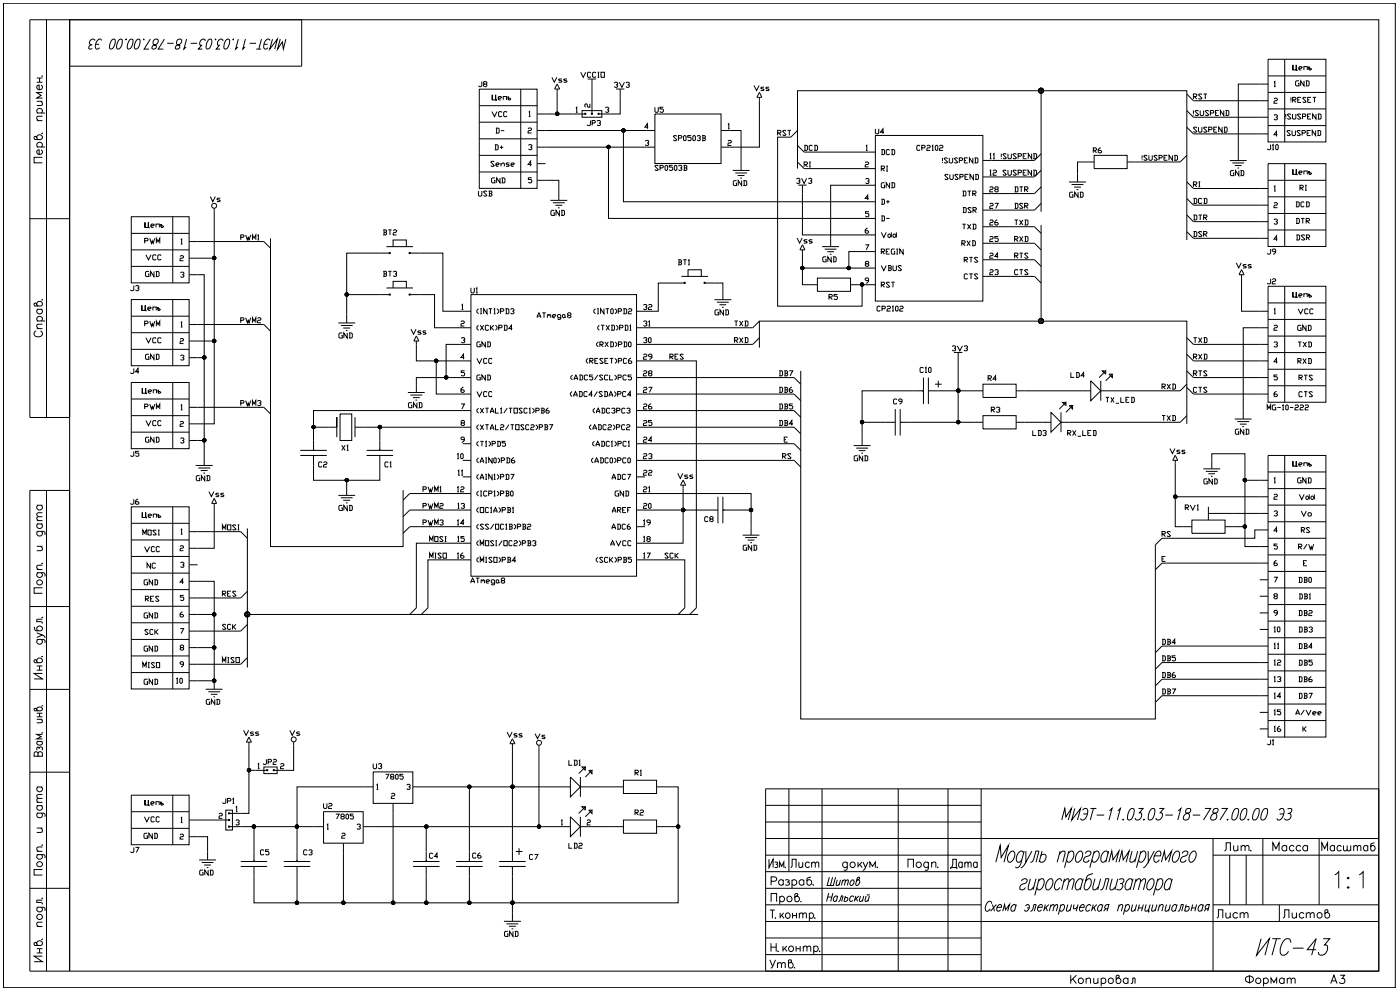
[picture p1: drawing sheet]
<svg xmlns="http://www.w3.org/2000/svg" width="420mm" height="297mm" viewBox="0 0 420 297" stroke-linecap="round" stroke-linejoin="round" font-family="sans-serif">
<defs><g id="words">
<g font-size="8.8">
<text x="399.3" y="267.8">1:1</text>
<text x="376.1" y="287.9">ИТС-43</text>
</g>
<g font-size="6.6">
<text x="14.5" y="263.9" transform="rotate(-90 14.5 263.9)">Подп. и дата</text>
<text x="284" y="262.1">Дата</text>
<text x="320" y="297">Копировал</text>
<text x="372.5" y="297">Формат</text>
</g>
<g font-size="5.7">
<text x="366.2" y="256.5">Лит.</text>
<text x="380.6" y="256.5">Масса</text>
<text x="395.5" y="256.5">Масштаб</text>
<text x="236" y="261.4">Лист</text>
<text x="251.5" y="262.5">докум.</text>
<text x="246.9" y="267.1">Шитов</text>
<text x="364.1" y="276.6">Лист</text>
<text x="383.8" y="276.6">Листов</text>
<text x="229.7" y="291.7">Утв.</text>
<text x="398.3" y="296.3">A3</text>
</g>
<text font-size="5.3" x="386.6" y="54">Цепь</text>
<g font-size="4.9">
<text x="386.6" y="22.6">Цепь</text>
<text x="183.1" y="27.5">3V3</text>
<text x="225.1" y="28.6">Vss</text>
<text x="387.7" y="27.2">GND</text>
<text x="146.4" y="31.4">Цепь</text>
<text x="357" y="31">RST</text>
<text x="146.4" y="36.3">VCC</text>
<text x="147.5" y="41.3">D-</text>
<text x="232.1" y="42">RST</text>
<text x="384.9" y="42">SUSPEND</text>
<text x="379.2" y="46.2">J10</text>
<text x="299.9" y="54" transform="rotate(-90 299.9 54)">12</text>
<text x="296" y="58.9">28</text>
<text x="303.4" y="58.9">DTR</text>
<text x="164" y="66">GND</text>
<text x="296" y="63.9">27</text>
<text x="303.4" y="63.9">DSR</text>
<text x="357" y="62.4">DCD</text>
<text x="42.3" y="69.8">Цепь</text>
<text x="357" y="67.4">DTR</text>
<text x="387.7" y="68.4">DTR</text>
<text x="263.2" y="77.6">REGIN</text>
<text x="287.5" y="75.1">RXD</text>
<text x="357" y="72.3">DSR</text>
<text x="379.2" y="77.6">J9</text>
<text x="387.7" y="73.4">DSR</text>
<text x="42.7" y="79.4">VCC</text>
<text x="202.1" y="80.8">BT1</text>
<text x="263.2" y="82.5">VBUS</text>
<text x="288.2" y="80.1">RTS</text>
<text x="37.7" y="88.5">J3</text>
<text x="42.3" y="84.3">GND</text>
<text x="113.9" y="84.3">BT3</text>
<text x="140.1" y="89.3">U1</text>
<text x="263.2" y="87.5">RST</text>
<text x="288.2" y="85">CTS</text>
<text x="41.3" y="94.5">Цепь</text>
<text x="191.9" y="94.2">32</text>
<text x="386.6" y="90.7">Цепь</text>
<text x="122.1" y="101.6">Vss</text>
<text x="191.9" y="99.1">31</text>
<text x="219.1" y="99.1">TXD</text>
<text x="388.1" y="100.5">GND</text>
<text x="388.4" y="105.5">TXD</text>
<text x="141.8" y="110.4">VCC</text>
<text x="388.4" y="110.4">RXD</text>
<text x="41.6" y="119.6">Цепь</text>
<text x="141.8" y="115.4">GND</text>
<text x="141.8" y="120.3">VCC</text>
<text x="330.6" y="122.1">TX_LED</text>
<text x="42.7" y="129.1">VCC</text>
<text x="42.3" y="134.1">GND</text>
<text x="101.2" y="136.5">X1</text>
<text x="191.9" y="134.1">24</text>
<text x="319.3" y="132.3">RX_LED</text>
<text x="37.7" y="138.3">J5</text>
<text x="94.5" y="141.5">C2</text>
<text x="114.3" y="141.5">C1</text>
<text x="136.2" y="139">10</text>
<text x="191.9" y="143.9">22</text>
<text x="191.9" y="139">23</text>
<text x="233.5" y="139">RS</text>
<text x="386.6" y="141.5">Цепь</text>
<text x="125.6" y="148.9">PWM1</text>
<text x="136.2" y="148.9">12</text>
<text x="191.9" y="148.9">21</text>
<text x="100.5" y="154.5">GND</text>
<text x="41.6" y="156.6">Цепь</text>
<text x="41.6" y="161.9">MOSI</text>
<text x="182.4" y="160.2">ADC6</text>
<text x="42" y="166.9">VCC</text>
<text x="182" y="165.1">AVCC</text>
<text x="388.4" y="166.2">R/W</text>
<text x="43" y="171.8">NC</text>
<text x="65.6" y="180.3">RES</text>
<text x="65.6" y="190.1">SCK</text>
<text x="347.5" y="194.7">DB4</text>
<text x="347.5" y="199.7">DB5</text>
<text x="51.9" y="206.4">10</text>
<text x="347.5" y="209.5">DB7</text>
<text x="347.5" y="204.6">DB6</text>
<text x="60.7" y="212.7">GND</text>
<text x="387.7" y="215.9">A/Vee</text>
<text x="381" y="220.8">16</text>
<text x="159.5" y="223">Vs</text>
<text x="77.6" y="230.7">JP2</text>
<text x="42.3" y="243.1">Цепь</text>
<text x="189.4" y="245.9">R2</text>
<text x="37.7" y="257.2">J7</text>
<text x="42" y="252.9">GND</text>
<text x="76.9" y="257.9">C5</text>
<text x="90" y="257.9">C3</text>
<text x="157.7" y="259.3">C7</text>
</g>
<g font-size="4.4">
<text x="142.5" y="27.2">J8</text>
<text x="164.4" y="25.8">Vss</text>
<text x="173.2" y="24.3">VCCIO</text>
<text x="195.4" y="34.9">U5</text>
<text x="175" y="38.8">JP3</text>
<text x="261.4" y="41.3">U4</text>
<text x="357" y="40.9">SUSPEND</text>
<text x="147.1" y="46.2">D+</text>
<text x="200.7" y="43.4">SP0503B</text>
<text x="240.2" y="46.2">DCD</text>
<text x="263.2" y="47.6">DCD</text>
<text x="273.8" y="46.2">CP2102</text>
<text x="327" y="46.9">R6</text>
<text x="146" y="51.2">Sense</text>
<text x="195.4" y="52.2">SP0503B</text>
<text x="240.2" y="51.2">RI</text>
<text x="263.2" y="52.6">RI</text>
<text x="281.5" y="50.1">!SUSPEND</text>
<text x="296" y="48.7">11</text>
<text x="299.2" y="48.7">!SUSPEND</text>
<text x="341.5" y="49.4">!SUSPEND</text>
<text x="367.9" y="54">GND</text>
<text x="142.5" y="60">USB</text>
<text x="146.4" y="56.1">GND</text>
<text x="218.7" y="56.8">GND</text>
<text x="237.8" y="56.1">3V3</text>
<text x="263.2" y="57.5">GND</text>
<text x="282.2" y="55">SUSPEND</text>
<text x="287.5" y="60">DTR</text>
<text x="357" y="57.1">RI</text>
<text x="388.8" y="58.2">RI</text>
<text x="61.7" y="61.7">Vs</text>
<text x="263.2" y="62.4">D+</text>
<text x="287.9" y="64.9">DSR</text>
<text x="319.6" y="60.3">GND</text>
<text x="387.7" y="63.1">DCD</text>
<text x="113.9" y="71.6">BT2</text>
<text x="263.2" y="67.4">D-</text>
<text x="287.5" y="69.8">TXD</text>
<text x="296" y="68.8">26</text>
<text x="303.4" y="68.8">TXD</text>
<text x="42.3" y="74.1">PWM</text>
<text x="70.9" y="73">PWM1</text>
<text x="238.1" y="74.1">Vss</text>
<text x="263.2" y="72.3">Vdd</text>
<text x="296" y="73.7">25</text>
<text x="303.4" y="73.7">RXD</text>
<text x="245.5" y="79.7">GND</text>
<text x="296" y="83.6">23</text>
<text x="296" y="78.7">24</text>
<text x="303.4" y="78.7">RTS</text>
<text x="303.4" y="83.6">CTS</text>
<text x="369.7" y="81.5">Vss</text>
<text x="379.2" y="86.4">J2</text>
<text x="213.4" y="95.6">GND</text>
<text x="247.6" y="91">R5</text>
<text x="262.1" y="94.5">CP2102</text>
<text x="388.4" y="95.2">VCC</text>
<text x="42.3" y="99.1">PWM</text>
<text x="70.9" y="98.1">PWM2</text>
<text x="141.8" y="100.2">(XCK)PD4</text>
<text x="42.7" y="104.1">VCC</text>
<text x="100.5" y="102.7">GND</text>
<text x="141.8" y="105.1">GND</text>
<text x="191.9" y="104.1">30</text>
<text x="219.1" y="104.1">RXD</text>
<text x="284.7" y="106.5">3V3</text>
<text x="357" y="104.1">TXD</text>
<text x="37.7" y="113.2">J4</text>
<text x="42.3" y="109">GND</text>
<text x="191.9" y="113.9">28</text>
<text x="191.9" y="109">29</text>
<text x="199.7" y="109">RES</text>
<text x="232.5" y="113.9">DB7</text>
<text x="274.8" y="112.9">C10</text>
<text x="357" y="109">RXD</text>
<text x="357" y="113.9">RTS</text>
<text x="191.9" y="118.9">27</text>
<text x="232.5" y="118.9">DB6</text>
<text x="295.3" y="115.4">R4</text>
<text x="320.3" y="114.3">LD4</text>
<text x="347.5" y="117.8">RXD</text>
<text x="357" y="118.9">CTS</text>
<text x="388.8" y="115.4">RTS</text>
<text x="42.3" y="123.8">PWM</text>
<text x="70.9" y="122.8">PWM3</text>
<text x="121.4" y="123.5">GND</text>
<text x="176.7" y="125.2">(ADC3PC3</text>
<text x="191.9" y="123.8">26</text>
<text x="232.5" y="123.8">DB5</text>
<text x="267.1" y="122.4">C9</text>
<text x="296.3" y="124.9">R3</text>
<text x="379.2" y="124.2">MG-10-222</text>
<text x="388.8" y="120.3">CTS</text>
<text x="191.9" y="128.8">25</text>
<text x="232.5" y="128.8">DB4</text>
<text x="308.7" y="131.9">LD3</text>
<text x="347.5" y="127.4">TXD</text>
<text x="369.4" y="131.6">GND</text>
<text x="350" y="137.2">Vss</text>
<text x="139.7" y="143.9" transform="rotate(-90 139.7 143.9)">11</text>
<text x="255.1" y="139.3">GND</text>
<text x="57.9" y="145.3">GND</text>
<text x="182.4" y="145">ADC7</text>
<text x="183.4" y="149.9">GND</text>
<text x="202.1" y="144.6">Vss</text>
<text x="360.2" y="146.4">GND</text>
<text x="388.1" y="146">GND</text>
<text x="37.7" y="152.4">J6</text>
<text x="61.4" y="150.3">Vss</text>
<text x="125.6" y="153.8">PWM2</text>
<text x="136.2" y="153.8">13</text>
<text x="182.7" y="154.9">AREF</text>
<text x="191.9" y="153.8">20</text>
<text x="354.5" y="154.2">RV1</text>
<text x="388.8" y="151">Vdd</text>
<text x="389.1" y="155.9">Vo</text>
<text x="65.6" y="160.2">MOSI</text>
<text x="125.6" y="158.7">PWM3</text>
<text x="136.2" y="158.7">14</text>
<text x="191.9" y="158.7">19</text>
<text x="210.3" y="157.7">C8</text>
<text x="389.5" y="160.9">RS</text>
<text x="127.7" y="163.7">MOSI</text>
<text x="136.2" y="163.7">15</text>
<text x="191.9" y="163.7">18</text>
<text x="221.9" y="166.2">GND</text>
<text x="347.5" y="162.3">RS</text>
<text x="127.7" y="168.6">MISO</text>
<text x="136.2" y="168.6">16</text>
<text x="191.9" y="168.6">17</text>
<text x="198.3" y="168.6">SCK</text>
<text x="42" y="176.7">GND</text>
<text x="388.4" y="176">DB0</text>
<text x="42.3" y="181.7">RES</text>
<text x="388.4" y="185.9">DB2</text>
<text x="388.8" y="181">DB1</text>
<text x="42" y="186.6">GND</text>
<text x="42.3" y="191.6">SCK</text>
<text x="381" y="190.9">10</text>
<text x="388.4" y="190.9">DB3</text>
<text x="42" y="196.5">GND</text>
<text x="381" y="195.8">11</text>
<text x="388.4" y="195.8">DB4</text>
<text x="41.6" y="201.4">MISO</text>
<text x="65.6" y="200">MISO</text>
<text x="381" y="200.7">12</text>
<text x="388.4" y="200.7">DB5</text>
<text x="42" y="206.4">GND</text>
<text x="381" y="205.7">13</text>
<text x="388.4" y="205.7">DB6</text>
<text x="381" y="210.6">14</text>
<text x="381" y="215.5">15</text>
<text x="388.4" y="210.6">DB7</text>
<text x="72" y="221.9">Vss</text>
<text x="85.7" y="221.9">Vs</text>
<text x="151" y="222.2">Vss</text>
<text x="379.2" y="224.7">J1</text>
<text x="110.8" y="231.8">U3</text>
<text x="169.3" y="230.7">LD1</text>
<text x="189.4" y="233.9">R1</text>
<text x="114.7" y="234.9">7805</text>
<text x="65.6" y="242.4">JP1</text>
<text x="96" y="243.8">U2</text>
<text x="42" y="247.6">VCC</text>
<text x="99.5" y="246.9">7805</text>
<text x="169.3" y="255.8">LD2</text>
<text x="58.6" y="263.9">GND</text>
<text x="127.7" y="258.6">C4</text>
<text x="140.8" y="258.6">C6</text>
<text x="150.3" y="282.2">GND</text>
</g>
<text font-size="4" x="174.3" y="33.5">2</text>
</g></defs>
<!-- layer: 0 -->
<g fill="none" stroke="#000" stroke-width=".3">
<path d="M1 1h417.7v295.3h-417.7zM14 5.9v119.4M20.9 5.9h392.9v285.5h-392.9zM20.9 5.9v119.4h-11.9v-119.4h81.5v14h-69.6M27.3 13.5h.4M28.6 12.1a.92 .92 0 0 0-1.4 0 .92 .92 0 0 0 .1 1.4 .94 .94 0 0 0-.6 1.1l.3 .1 .7-.1M28.7 13.3h1M30.5 12.1l-.3-.4a2.01 2.01 0 0 0-1.3 3h.5l.5-.4M33.7 11.9l.5-.2a1.27 1.27 0 0 1 .2 1.8l-.6 1.1-.6 .1a1.27 1.27 0 0 1-.2-1.7zM35.8 11.9l.6-.2a1.33 1.33 0 0 1 .2 1.8l-.7 1.1-.6 .1a1.27 1.27 0 0 1-.1-1.7zM37.7 11.9l.2-.2-.1 .3zM39 11.9l.6-.2a1.27 1.27 0 0 1 .1 1.8l-.6 1.1-.5 .1a1.27 1.27 0 0 1-.2-1.7z"/>
<path d="M41.1 11.9l.6-.2a1.33 1.33 0 0 1 .2 1.8l-.6 1.1-.6 .1a1.27 1.27 0 0 1-.2-1.7zM43.2 11.7l-.1 .3zM45.1 11.7l-1.8 3h1.4M46.3 11.9l.8-.2a1.13 1.13 0 0 1 .2 1.3 1.13 1.13 0 0 1-1.2 .6l-.5 .7a.69 .69 0 0 0 1 .3 .69 .69 0 0 0 .1-1 .9 .9 0 0 1-.8-.7 .9 .9 0 0 1 .4-1zM49.3 11.7l-1.8 3h1.5M50.2 13h1.9M53.4 11.9l.8-.2a1.13 1.13 0 0 1 .1 1.3 1.13 1.13 0 0 1-1.2 .6l-.5 .7a.7 .7 0 0 0 1 .3 .7 .7 0 0 0 .2-1 .91 .91 0 0 1-.8-.7 .91 .91 0 0 1 .4-1zM56 11.7l-.8 3 .7-.6M57.2 13h2M61.6 12.3l-.1-.3a1.04 1.04 0 0 0-1.3 .2 1.04 1.04 0 0 0 0 1.4h.3l-1 1.1h1.2M62.6 11.9l.6-.2a1.27 1.27 0 0 1 .2 1.8l-.6 1.1-.6 .1a1.33 1.33 0 0 1-.2-1.7zM64.7 11.7l-.1 .3z"/>
<path d="M66.9 12.3v-.3a1.09 1.09 0 0 0-1.4 .1 1.09 1.09 0 0 0-.2 1.4l.5 .1-.9 1.1h1.1M68 11.9l.6-.2a1.27 1.27 0 0 1 .1 1.8l-.6 1.1-.6 .1a1.33 1.33 0 0 1-.2-1.7zM69.9 11.9l.1-.2v.3zM71.5 11.7l-.8 3 .7-.6M73.6 11.7l-.7 3 .7-.6M74.9 13h1.9M76.9 14.7h1.5M78.5 11.7l-.8 3M79.2 13.3h1.1M81 12.1l-.1-.2a1.15 1.15 0 0 0-1.6 1l-.2 .7 .2 1a.72 .72 0 0 0 1.1-.3M81.8 11.7l-.8 3 2.3-3-.8 3M84.1 11.7l-.8 3 1.4-2.1 .3 2.1 .8-3"/>
<path d="M380.6 17.8h17.3v24.8h-17.3zM385.6 17.8v24.8M11 36.2h1.7M11 33.9h2.5M11 30.4h1.7M11 23.4h1.7M11 24.7h1.7M11.4 33.9a.78 .78 0 0 1-.1-1.1 .78 .78 0 0 1 1.2 0 .78 .78 0 0 1-.2 1.1M11.9 23.4v1.3M12.2 30.4l.5 .6-.1 .6-1.6 .1M12.3 25.5a.78 .78 0 0 1 .2 1.1 .78 .78 0 0 1-1.1 .2 .78 .78 0 0 1-.1-1.1l.5-.2v1.4M12.6 39.8l.1 .2h-.2"/>
<path d="M12.6 22.7l.1 .1h-.2M12.7 34.9l-1.5 .1-.2 .6 .5 .6M12.7 27.8h-1.7l1.3 .8-1.3 .8h1.7M143.8 26.8h17.4v29.7h-17.4zM143.8 31.7h17.4M143.8 36.7h17.4M156.3 26.7v29.9M158.5 38.7l.2-.3h.5l.3 .3-.3 .5h-.5l-.2 .2v.5h1M158.7 33.7l.2-.3v1.6M158.7 35h.5M161.2 39.2h35.3M167 34h.4v.4h-.4z"/>
<path d="M167.2 26.7v7.5h-6M167.2 34.2h8.5M172.8 32.4l.3-.2v1.5M172.8 33.7h.5M174.7 33.2h5.9v2h-5.9zM177.7 23.7v7M181.7 32.4l.2-.2h.5l.3 .5-.5 .2M182.4 32.9l.3 .3-.3 .5h-.5l-.2-.3M186.1 29.2v5h-6.5M187.1 39.2v21.3h75.6M194.5 38.1h-1l.8-1v1.6M196.5 34.2h19.9v14.9h-19.9z"/>
<path d="M216.4 39.2h6v11.9M218.5 37.4l.2-.3v1.6M218.5 38.7h.5M227.9 30.2v14h-11.5M312.4 27.2h-73.1v23.4M356.2 33.2l2 2h22.4M358.2 30.2h22.4M358.2 33.1v1.1M358.2 34.4v.3M359.7 33.4l-.3-.3h-.5l-.2 .3 1 1-.3 .3h-.5l-.2-.3M360.2 33.1v1.3l.3 .3h.5l.2-.3v-1.3M362.7 33.4l-.2-.3h-.5l-.3 .3 1 1-.2 .3h-.5l-.3-.3"/>
<path d="M363.2 33.9h.8l.3-.5-.3-.3h-.8v1.6M364.8 33.9h.4M365.7 33.1h-.9v1.6h.9M367.3 33.1v1.6l-1-1.6v1.6M367.8 33.1h.7l.3 .3v1l-.3 .3h-.7M368 33.1v1.6M380.6 25.2h-9v23M380.6 22.8h17.4M380.6 27.7h17.4M380.6 32.7h17.4M380.6 37.7h17.4M382.3 24.7l.3-.2v1.5"/>
<path d="M382.3 29.7l.3-.2h.5l.3 .2-.3 .5h-.5l-.3 .3v.5h1.1M382.3 34.7l.3-.3h.5l.3 .3v.2l-.6 .3M382.3 26h.5M383.1 35.2l.3 .2-.3 .5h-.5l-.3-.2M385.9 34.2v1M385.9 35.5v.2M387.4 34.5l-.3-.3h-.5l-.2 .3 1 1-.3 .2h-.5l-.2-.2M387.4 29.2v1M387.4 30.5v.2M387.9 34.2v1.3l.2 .2h.5l.3-.2v-1.3M387.9 30h.8l.2-.5-.2-.3h-.8v1.5M388.2 30l.7 .7"/>
<path d="M389.5 30h.5M390.4 34.5l-.3-.3h-.5l-.2 .3 1 1-.3 .2h-.5l-.2-.2M390.5 29.2h-1v1.5h1M390.9 35h.8l.2-.5-.2-.3h-.8v1.5M392 29.5l-.3-.3h-.5l-.2 .3 1 1-.3 .2h-.5l-.2-.2M392.4 35h.5M392.5 30h.5M393.4 34.2h-1v1.5h1M393.5 29.2h-1v1.5h1M394 29.2h1M394.5 29.2v1.5M395 34.2v1.5l-1.1-1.5v1.5"/>
<path d="M395.5 34.2h.7l.3 .3v1l-.3 .2h-.7M395.7 34.2v1.5M11 41.4a.81 .81 0 0 1 .5-1 .81 .81 0 0 1 1 .4 .81 .81 0 0 1-.3 1.1h-1.8l-.2-.8 .4-.2 .2 .1 .6 .9M11 44.1h2.5M11.4 44.1a.8 .8 0 0 1-.1-1.2 .8 .8 0 0 1 1.2 0 .8 .8 0 0 1-.2 1.2M12.3 45a.79 .79 0 0 1 .2 1.1 .79 .79 0 0 1-1.2 .1 .79 .79 0 0 1 0-1.2h.5v1.4M12.7 47.2h-2.5v1.7h2.5M143.8 41.7h17.4M143.8 46.6h17.4M143.8 51.6h17.4M158.6 43.6l.3-.2h.5l.2 .5-.5 .3M159.4 44.2l.2 .2-.2 .5h-.5l-.3-.2"/>
<path d="M159.5 49.4h-1l.7-1.1v1.6M159.6 53.3h-1v.5h.7l.3 .3v.5l-.3 .3h-.5l-.2-.3M161.2 44.2h35.3M161.2 54.1h6.5v6M161.2 49.1h2.5M182.4 43.9h.4v.4h-.4zM182.6 44.2v21.3h80.1M193.7 42.4l.2-.3h.5l.3 .5-.5 .3M194.4 42.9l.3 .2-.3 .5h-.5l-.2-.2M218.5 42.4l.2-.3h.5l.3 .3-.3 .5h-.5l-.2 .2v.5h1M219.9 51.1h5M237.3 41.1h-3.9v50.8h25.3v-6.5"/>
<path d="M240.8 55.5v15h21.9M241.3 45.6h21.4M241.3 50.6h21.4M259.7 48.9l.2-.3h.5l.3 .3-.3 .5-.7 .2v.5h1M259.8 53.8l.2-.2h.5l.3 .2-.3 .5h-.2M259.9 43.9l.2-.3v1.5M259.9 45.1h.5M260.5 54.3l.3 .3-.3 .5h-.5l-.2-.3M260.7 59.5h-1l.7-1v1.5M262.7 40.6h32.3v49.7h-32.3zM262.7 55.6h-13.4v18.4M297.5 48.1h13"/>
<path d="M302 51.3l-.3-.2h-.5l-.2 .2 1 1-.3 .3h-.5l-.2-.3M302.5 51.1v1.2l.3 .3h.5l.2-.3v-1.2M305 51.3l-.2-.2h-.5l-.3 .2 1 1-.2 .3h-.5l-.3-.3M305.5 51.8h.8l.3-.5-.3-.2h-.8v1.5M307.1 51.8h.5M308.1 51.1h-1v1.5h1M309.6 51.1v1.5l-1-1.5v1.5M310.1 51.1h.7l.3 .2v1l-.3 .3h-.7M310.3 51.1v1.5M312.4 56.1l-1.9 2h-13M312.4 51.1l-1.9 2h-13M320.8 54.6h5.1"/>
<path d="M328.4 46.6h9.9v4h-9.9zM328.4 48.6h-5v6M356.2 46.6l-2 2h-15.9M358.2 56.6h22.4M358.2 40.2h22.4M369.1 48.2h5M369.9 48.9h3.5M380.6 49.1h17.3v24.9h-17.3zM380.6 54.1h17.4M380.6 59.1h17.4M382.3 56l.3-.2v1.5M382.3 57.3h.5"/>
<path d="M383.4 40.4h-1.1l.8-1v1.5M385.6 49.1v24.9M9 65.6h11.9M39.4 65h17.4v19.9h-17.4zM39.4 70h17.4M39.4 75h17.4M39.4 79.9h17.4M51.8 65v19.9M54 77l.3-.3h.5l.3 .3-.3 .5h-.5l-.3 .2v.5h1.1M54.3 72l.2-.3v1.5M54.3 73.2h.5M56.8 77.5h7.5v24.8"/>
<path d="M56.8 72.5h22.4l2 2M64.1 77.3h.4v.3h-.4zM64.3 62.5v15M81.2 71.5v92.5h39.8v-16.9M116 74h7.9M117 75.9h-13v21M118 74v-2h3.9v2M123 75.9h9.9v17.5h8.4M165.2 60.1h5.1M240.8 75v10.4h4.5M246.7 74h5.1M259.7 73.4h1l-.7 1.6"/>
<path d="M260 79.2l-.3-.3 .3-.5h.5l.2 .3-.2 .5h-.5l-.3 .2 .3 .5h.5l.2-.2-.2-.5M260.4 68.5l-.7 .5v.7l.2 .3h.5l.3-.5-.3-.3h-.7M260.8 63.5h-1.1v.5h.8l.3 .3v.5l-.3 .2h-.5l-.3-.2M262.7 75.5h-8v4.9h8M297.5 77.9h13l1.9 2M297.5 73h13l1.9 2M297.5 68h13l1.9 2M312.4 67.5v28.9h43.8v30.8M312.4 63.5v-36.3h43.8v44.8M312.4 61l-1.9 2h-13M358.2 61.6h22.4M358.2 66.5h22.4"/>
<path d="M358.2 71.5h22.4M380.6 64.1h17.4M380.6 69h17.4M382.3 61l.3-.2h.5l.3 .2-.3 .6h-.5l-.3 .2v.5h1.1M382.3 66l.3-.3h.5l.3 .3v.3l-.6 .2M383.1 66.5l.3 .3-.3 .5h-.5l-.3-.3M383.4 71.8h-1.1l.8-1.1v1.6M10.8 99.3a.91 .91 0 0 0-.6 1 .91 .91 0 0 0 1 .7 1.08 1.08 0 0 0 1.2-.2 1.08 1.08 0 0 0 .2-1.1l-.5-.4M11 91.4a.81 .81 0 0 1 .5-1 .81 .81 0 0 1 1 .4 .81 .81 0 0 1-.3 1h-1.8l-.2-.7 .4-.2 .2 .1 .6 .8M11 98.6h1.7M11 96.3h2.5M11 92.8h1.7"/>
<path d="M11.4 96.3a.78 .78 0 0 1-.1-1.1 .78 .78 0 0 1 1.2 0 .78 .78 0 0 1-.2 1.1M11.4 92.8a.78 .78 0 0 0-.1 1.1 .78 .78 0 0 0 1.2 0 .78 .78 0 0 0-.2-1.1M12.6 89.8v.2l-.1-.1M12.7 97.3l-1.5 .1-.2 .6 .5 .6M39.4 89.9h17.4v19.8h-17.4zM39.4 94.9h17.4M39.4 99.8h17.4M51.8 89.9v19.9M54.2 81.9l.2-.2h.5l.3 .5-.5 .2M54.3 96.9l.2-.3v1.5M54.3 98.1h.5M54.9 82.4l.3 .3-.3 .5h-.5l-.2-.3"/>
<path d="M56.8 82.4h4.5v24.9h-4.5M56.8 97.4h22.4l2 2M101.5 96.9h5.1M103.9 88.2h.4v.4h-.4zM104 88.4h13M116 86.4h7.9M118 86.4v-2h3.9v2M123 88.4h7.4v9.9h10.9M138.3 96.6l.3-.3h.5l.2 .3-.2 .5h-.5l-.3 .2v.5h1M138.5 91.6l.3-.2v1.5M138.5 92.9h.6M141.3 88.4h49.7v84.5h-49.7z"/>
<path d="M143.6 92.6l-.5 .5v.5l.5 .5M144.1 92.6h.5M144.1 94.1h.5M144.4 92.6v1.5M146.2 92.6v1.5l-1.1-1.5v1.5M146.7 92.6h1M147.2 92.6v1.5M148.2 92.9l.2-.3v1.5M148.2 94.1h.5M149.2 92.6l.5 .5v.5l-.5 .5M150.2 93.4h.7l.3-.5-.3-.3h-.7v1.5M151.7 92.6h.8l.2 .3v1l-.2 .2h-.8"/>
<path d="M152 92.6v1.5M153.2 92.9l.3-.3h.5l.2 .5-.5 .3M154 93.4l.2 .2-.2 .5h-.5l-.3-.2M161.2 95.3v-.4l.5-1 .5 1v.4M161.2 94.9h1M162.8 93.9h1M163.3 93.9v1.4M164.3 94.6l.2-.2 .3 .5M164.3 94.4v.9M164.8 94.6l.2-.2 .3 .2v.7M165.8 94.9h.8l.2-.3-.2-.2h-.5l-.3 .2v.5l.3 .2h.5M168.3 95.3h-.7l-.3-.2v-.5l.3-.2h.4l.3 .2v1l-.3 .2h-.4l-.3-.2"/>
<path d="M169.1 94.4l.5 .2v.5l-.3 .2-.5-.2v-.5zM169.6 95.1l.2 .2M170.6 94.6l-.3-.2 .3-.5h.5l.3 .5-.3 .2h-.5l-.3 .5 .3 .2h.5l.3-.2-.3-.5M178.7 92.6l-.5 .5v.5l.5 .5M179.2 92.6h.5M179.2 94.1h.5M179.5 92.6v1.5M179.9 97.6l-.5 .5v.5l.5 .5M180.4 97.6h1M180.9 97.6v1.5M181.3 92.6v1.5l-1.1-1.5v1.5M181.8 92.6h1"/>
<path d="M181.9 97.6l1 1.5M182.3 92.6v1.5M182.9 97.6l-1 1.5M183.4 97.6h.8l.2 .2v1l-.2 .3h-.8M183.5 92.6l.6 .3v1l-.3 .2-.5-.2v-1zM183.7 97.6v1.5M184.6 92.6l.5 .5v.5l-.5 .5M184.9 97.6l.5 .5v.5l-.5 .5M185.5 93.4h.8l.2-.5-.2-.3h-.8v1.5M186 98.3h.7l.3-.5-.3-.2h-.7v1.5M187.1 92.6h.7l.3 .3v1l-.3 .2h-.7M187.3 92.6v1.5"/>
<path d="M187.5 97.6h.7l.3 .2v1l-.3 .3h-.7M187.7 97.6v1.5M188.6 92.9l.2-.3h.5l.3 .3-.3 .5h-.5l-.2 .2v.5h1M189 97.8l.2-.2v1.5M189 99.1h.5M204.5 82.9h8M205.5 84.9h-7.9v8.5h-4M206.5 82.9v-2h4v2M211.5 84.9h5.4v5M214.4 89.9h5.1M227.9 96.4l-2 1.9h-32.3M240.8 80.4h13.9"/>
<path d="M245.3 83.4h10v4h-10zM255.3 85.4h7.4M258.6 85.2h.3v.4h-.3zM260.7 84.2h-.8l-.2-.3 .2-.5h.5l.3 .3v.7l-.8 .5M297.5 82.9h13l1.9 2M312.4 96.4h-84.5v7.9M372.6 82.4v11h8M380.6 85.9h17.3v34.8h-17.3zM380.6 98.3h-7.5v27.4M380.6 90.9h17.4M380.6 95.8h17.4M382.3 92.9l.3-.3v1.5"/>
<path d="M382.3 97.8l.3-.2h.5l.3 .2-.3 .5h-.5l-.3 .3v.5h1.1M382.3 94.1h.5M385.6 85.9v34.8M39.4 114.8h17.4v19.8h-17.4zM39.4 104.8h17.4M39.4 119.7h17.4M51.8 114.8v19.9M54 101.8l.3-.2h.5l.3 .2-.3 .5h-.5l-.3 .3v.5h1.1M54.2 106.8l.2-.2h.5l.3 .2v.3l-.5 .2M54.9 107.3l.3 .3-.3 .4-.7-.2M56.8 102.3h7.5v24.9h-7.5M61.1 107.1h.4v.4h-.4z"/>
<path d="M61.3 107.3v24.9h-4.5M64.1 102.2h.4v.3h-.4zM122.4 117.8h5.1M125 102.3v6h5.9M133.7 113.1h.4v.4h-.4zM133.9 113.3h-8.9v4.5M138.5 101.6l.2-.3h.5l.3 .3v.2l-.5 .3M139.1 116.2l-.8 .5v.8l.3 .2h.5l.2-.2-.2-.5h-.8M139.2 102.1l.3 .2-.3 .5h-.5l-.2-.2M139.3 107.3h-1l.8-1v1.5M139.4 111.3h-1v.5h.8l.2 .2v.5l-.2 .3h-.5l-.3-.3M141.3 103.3h-7.4v10h7.4"/>
<path d="M141.3 108.3h-10.4v9.9h10.4M171.7 117.5l-.5 .5v.5l.5 .5M171.8 112.5l-.5 .5v.5l.5 .5M172.2 119v-.5l.5-1 .5 1v.5M172.2 118.5h1M172.3 114v-.5l.5-1 .5 1v.5M172.3 113.5h1M173.7 117.5h.8l.2 .2v1l-.2 .3h-.8M173.8 112.5h.8l.3 .3v.9l-.3 .3h-.8M174 117.5v1.5M174.1 112.5v1.5M176.3 117.7l-.3-.2h-.5l-.3 .2v1l.3 .3h.5l.3-.3"/>
<path d="M176.4 112.8l-.3-.3h-.5l-.2 .3v.9l.2 .3h.5l.3-.3M176.5 107.5l-.5 .5v.5l.5 .6M177 108.3h.7l.3-.5-.3-.3h-.7v1.6M177.2 108.3l.8 .8M177.8 118.5h-1l.7-1v1.5M177.9 112.5h-1v.5h.8l.2 .3v.4l-.2 .3h-.5l-.3-.3M178.5 108.3h.5M179.3 117.5l-1 1.5M179.4 112.5l-1 1.5M179.5 107.5h-1v1.6h1M179.6 102.6l-.5 .5v.5l.5 .5M180 103.3h.8l.2-.5-.2-.2h-.8v1.5"/>
<path d="M180.3 103.3l.7 .8M180.8 117.7l-.3-.2h-.5l-.2 .2 1 1-.3 .3h-.5l-.2-.3M180.9 112.8l-.2-.3h-.5l-.3 .3 1 .9-.2 .3h-.5l-.3-.3M181 107.8l-.3-.3h-.5l-.2 .3 1 1-.3 .3h-.5l-.2-.3M181.3 117.5h.8l.2 .2v1l-.2 .3h-.8M181.5 108.3h.5M181.6 117.5v1.5M181.6 102.6l1 1.5M182.4 112.8l-.2-.3h-.5l-.3 .3v.9l.3 .3h.5l.2-.3M182.5 107.5h-1v1.6h1M182.6 102.6l-1 1.5M182.8 119v-.5l.5-1 .5 1v.5"/>
<path d="M182.8 118.5h1M183 112.5v1.5h1M183 107.5h1.1M183.1 102.6h.7l.3 .2v1l-.3 .3h-.7M183.3 102.6v1.5M183.5 107.5v1.6M184.3 117.5l.6 .5v.5l-.6 .5M184.5 112.5l.5 .5v.5l-.5 .5M184.6 107.5l.5 .5v.5l-.5 .6M184.6 102.6l.5 .5v.5l-.5 .5M185.4 118.2h.7l.3-.5-.3-.2h-.7v1.5M185.5 113.3h.8l.2-.5-.2-.3h-.8v1.5"/>
<path d="M185.6 108.3h.7l.3-.5-.3-.3h-.7v1.6M185.6 103.3h.8l.2-.5-.2-.2h-.8v1.5M187.1 102.6h.8l.2 .2v1l-.2 .3h-.8M187.4 102.6v1.5M187.9 117.7l-.3-.2h-.5l-.3 .2v1l.3 .3h.5l.3-.3M188 112.8l-.3-.3h-.5l-.2 .3v.9l.2 .3h.5l.3-.3M188.1 107.8l-.3-.3h-.5l-.2 .3v1l.2 .3h.5l.3-.3M188.6 102.8l.3-.2 .5 .2v1l-.3 .3-.5-.3zM189.3 107.5l-.7 .5v.8l.2 .3h.5l.3-.6-.3-.2h-.7M189.4 118.5h-1l.7-1v1.5M189.5 112.5h-1v.5h.8l.2 .3v.4l-.2 .3h-.5l-.3-.3M193.6 108.3h15.4v74.1l-2 2"/>
<path d="M193.6 113.3h44.7M193.6 118.2h44.7M227.9 101.3l-2 2h-32.3M240.3 111.3v104.4h106.4v-52.2M277.1 117.3h-18.4v9.4h10M277.1 113.3v7.9M278.6 117.3h16.4M278.6 113.3v7.9M280.6 115.3h2M281.6 114.3v1.9M287.4 117.1h.3v.3h-.3zM287.6 105.7v21"/>
<path d="M295 115.3h10v4h-10zM305 117.3h22.3M327.3 114.3l3.1 3-3.1 2.9zM330.4 114.3v5.9M331.8 111.3h-1l1 1v-1l-2 2M333.8 112.3v1l-1-1h1l-2 2M356.2 115.3l-2 2h-21.4M358.2 113.3h22.4M358.2 118.2h22.4M358.2 103.3h22.4M358.2 108.3h22.4M380.6 100.8h17.4"/>
<path d="M380.6 105.8h17.4M380.6 110.8h17.4M380.6 115.7h17.4M382.3 102.8l.3-.2h.5l.3 .2v.3l-.6 .2M383.1 103.3l.3 .3-.3 .5h-.5l-.3-.3M383.1 117.5l-.8 .5v.7l.3 .3h.5l.3-.3-.3-.5h-.8M383.4 108.5h-1.1l.8-1v1.6M383.4 112.5h-1.1v.5h.8l.3 .3v.4l-.3 .3h-.5l-.3-.3M39.4 124.7h17.4M39.4 129.7h17.4M54 126.7l.3-.3h.5l.3 .3-.3 .5h-.5l-.3 .2v.5h1.1M54.2 131.7l.2-.3h.5l.3 .5-.5 .3"/>
<path d="M54.3 121.7l.2-.2v1.5M54.3 123h.5M54.9 132.2l.3 .2-.3 .5h-.5l-.2-.2M56.8 122.2h22.4l2 2M58.7 139.7h5.1M61.3 132.2v7.5M90.1 135.1h8M90.1 136.7h8M93.9 128h.4v.4h-.4zM94.1 139.6v4.5h19.9v-4.5M94.1 128.2v6.9M102.1 124.2h3.5v8h-3.5z"/>
<path d="M106.5 128.2h34.8M106.5 125.2v5.9M110 135.1h8M110 136.7h8M113.8 128h.4v.4h-.4zM114 128.2v6.9M138.4 121.2h1l-.8 1.5M138.6 126.9l-.2-.2 .2-.5h.5l.3 .5-.3 .2h-.5l-.2 .5 .2 .3h.5l.3-.3-.3-.5M138.9 133.1h2.4M139.3 131.9h-.7l-.3-.2 .3-.6h.5l.2 .3v.8l-.7 .5M141.3 123.2h-47.2v5h7v-3v5.9M143.6 122.5l-.5 .5v.4l.5 .6"/>
<path d="M143.6 127.4l-.5 .5v.5l.5 .5M143.6 132.4l-.5 .5v.5l.5 .5M143.6 137.4l-.5 .5v.5l.5 .5M144.1 138.9v-.5l.5-1 .5 1v.5M144.1 122.5l1 1.5M144.1 127.4l1 1.5M144.1 132.4h1M144.1 138.4h1M144.6 132.4v1.5M145.1 122.5l-1 1.5M145.1 127.4l-1 1.5M145.7 132.7l.2-.3v1.5"/>
<path d="M145.7 122.5h1M145.7 127.4h1M145.7 133.9h.5M145.7 137.4h.5M145.7 138.9h.5M145.9 137.4v1.5M146.2 122.5v1.5M146.2 127.4v1.5M146.7 132.4l.5 .5v.5l-.5 .5M147.2 124v-.6l.5-.9 .5 .9v.6M147.2 128.9v-.5l.5-1 .5 1v.5M147.2 123.4h1"/>
<path d="M147.2 128.4h1M147.7 133.1h.7l.3-.4-.3-.3h-.7v1.5M147.7 137.4v1.5l-1-1.5v1.5M148.4 137.4l.5 .2v1l-.2 .3-.5-.3v-1zM148.7 122.5v1.5h1M148.7 127.4v1.5h1M149.2 132.4h.7l.3 .3v.9l-.3 .3h-.7M149.4 137.4l.5 .5v.5l-.5 .5M149.4 132.4v1.5M150.2 122.7l.2-.2v1.5M150.2 127.7l.2-.3h.5l.3 .3-.3 .5h-.5l-.2 .2v.5h1M150.2 124h.5"/>
<path d="M150.4 138.1h.8l.3-.5-.3-.2h-.8v1.5M151.7 132.4h-1v.5h.8l.2 .2v.5l-.2 .3h-.6l-.2-.3M152 137.4h.7l.3 .2v1l-.3 .3h-.7M152.2 122.5l-1 1.5M152.2 137.4v1.5M152.7 122.5h1M152.7 127.4l-1 1.5M153.2 122.5v1.5M153.2 127.4h1M153.7 127.4v1.5M154.2 122.5h1.1v1.5h-1.1zM154.2 137.4l-.7 .5v.7l.2 .3h.5l.3-.5-.3-.3h-.7"/>
<path d="M154.8 127.4h1v1.5h-1zM156.7 122.7l-.2-.2h-.5l-.2 .2 .9 1-.2 .3h-.5l-.2-.3M157.3 127.7l-.3-.3h-.5l-.2 .3 1 1-.3 .2h-.5l-.2-.2M158.3 122.7l-.3-.2h-.5l-.2 .2v1l.2 .3h.5l.3-.3M158.8 122.7l.2-.2v1.5M158.8 127.7l-.3-.3h-.5l-.2 .3v1l.2 .2h.5l.3-.2M158.8 124h.5M159.3 127.7l.2-.3h.5l.3 .3-.3 .5h-.5l-.2 .2v.5h1M159.8 122.5l.5 .5v.4l-.5 .6M160.8 123.2h.8l.2-.5-.2-.2h-.8v1.5M160.8 127.4l.5 .5v.5l-.5 .5M161.8 128.2h.8l.2-.5-.2-.3h-.8v1.5"/>
<path d="M162.3 122.5h.8l.3 .2-.3 .5M162.6 123.2h.5l.3 .5-.3 .3h-.8M162.6 122.5v1.5M163.4 127.4h.7l.3 .3-.3 .5M163.6 128.2h.5l.3 .5-.3 .2h-.7M163.6 127.4v1.5M164.6 122.5l-.7 .5v.7l.2 .3h.5l.2-.6-.2-.2h-.7M164.8 127.4h1l-.7 1.5M177.4 127.4l-.5 .5v.5l.5 .5M178 128.9v-.5l.5-1 .5 1v.5M178 128.4h1M178 137.4l-.5 .5v.5l.5 .5"/>
<path d="M178.4 132.4l-.5 .5v.5l.5 .5M178.5 138.9v-.5l.6-1 .5 1v.5M178.5 138.4h1.1M178.9 133.9v-.5l.5-1 .5 1v.5M178.9 133.4h1M179.5 127.4h.7l.3 .3v1l-.3 .2h-.7M179.7 127.4v1.5M180.1 137.4h.7l.3 .2v1l-.3 .3h-.7M180.3 137.4v1.5M180.4 132.4h.8l.2 .3v.9l-.2 .3h-.8M180.7 132.4v1.5M182 127.7l-.3-.3h-.5l-.2 .3v1l.2 .2h.5l.3-.2"/>
<path d="M182.5 127.7l.2-.3h.5l.3 .3-.3 .5h-.5l-.2 .2v.5h1M182.6 137.6l-.2-.2h-.6l-.2 .2v1l.2 .3h.6l.2-.3M183 132.7l-.3-.3h-.5l-.3 .3v.9l.3 .3h.5l.3-.3M183.3 137.4l.5 .2v1l-.2 .3-.5-.3v-1zM183.5 132.7l.2-.3v1.5M183.5 133.9h.4M184 127.4l.5 .5v.5l-.5 .5M184.3 137.4l.6 .5v.5l-.6 .5M184.4 132.4l.5 .5v.5l-.5 .5M185 128.2h.8l.2-.5-.2-.3h-.8v1.5M185.4 138.1h.7l.3-.5-.3-.2h-.7v1.5M185.4 133.1h.8l.3-.4-.3-.3h-.8v1.5"/>
<path d="M187.5 127.7l-.2-.3h-.5l-.3 .3v1l.3 .2h.5l.2-.2M187.9 137.6l-.3-.2h-.5l-.2 .2v1l.2 .3h.5l.3-.3M188 132.7l-.3-.3h-.5l-.2 .3v.9l.2 .3h.5l.3-.3M188 127.7l.3-.3h.5l.2 .3-.2 .5h-.5l-.3 .2v.5h1M188.4 137.6l.3-.2 .5 .2v1l-.3 .3-.5-.3zM188.5 132.7l.3-.3v1.5M188.5 133.9h.5M193.6 123.2h44.7M193.6 128.2h44.7M193.6 133.1h44.7l2 2M193.6 138.1h44.7l2 2M235.4 131.9h.5"/>
<path d="M236.4 131.1h-1v1.6h1M256.2 133.7h5.1M258.7 126.7v7M268.7 122.7v8M270.2 126.7h24.8M270.2 122.7v8M295 124.7h10v4h-10zM305 126.7h10.4M315.4 123.7l3 3-3 3zM318.4 123.7v6M319.9 120.7h-1l1 1v-1l-2 2M321.9 121.7v1l-1-1h1l-2 2"/>
<path d="M352.7 138.1v19.9h5M356.2 124.7l-2 2h-35.8M370.6 125.7h5M371.3 126.5h3.6M380.6 136.7h17.3v84.4h-17.3zM385.6 136.7v84.5M9 147.2h11.9v144.2h-11.9zM11 159.4l2.3 .2 .2 .3-.1 .6M11 157.2h1.7M11 156.2h1.7M11 151.6h1.7M11.4 159.4a.78 .78 0 0 0-.1 1.2 .78 .78 0 0 0 1.2 0 .78 .78 0 0 0-.2-1.2"/>
<path d="M11.4 157.2a.78 .78 0 0 0-.1 1.1 .78 .78 0 0 0 1.2 0 .78 .78 0 0 0-.2-1.1M11.4 151.6a.8 .8 0 0 0-.1 1.2 .8 .8 0 0 0 1.2 0 .8 .8 0 0 0-.2-1.2M12.7 155l-1.5 .2-.2 .4 .5 .6M12.7 153.8l-1.5 .2-.2 .4 .5 .6M14 147.2v144.2M39.4 152.1h17.4v54.6h-17.4zM39.4 157h17.4M51.8 152.1v54.7M54.3 159l.2-.2v1.5M56.8 159.5h15.4l2 2M64.3 151v13.5h-7.5M74.2 158.5v41.8"/>
<path d="M101.5 148.6h5.1M103.9 143.9h.4v.4h-.4zM104 144.1v4.5M138.9 143.1h2.4M138.9 148.1h-15.9l-2 2M138.9 153h-15.9l-2 2M138.9 158h-15.9l-2 2M143.6 142.3l-.5 .5v.5l.5 .5M143.6 147.3l-.5 .5v.5l.5 .5M143.6 152.3l-.5 .5v.5l.5 .5M143.6 157.3l-.5 .5v.5l.5 .5M144.1 143.8v-.5l.5-1 .5 1v.5"/>
<path d="M144.1 152.3h1v1.5h-1zM144.1 143.3h1M144.1 147.3h.5M144.1 148.8h.5M144.4 147.3v1.5M145.1 157.5l-.2-.2h-.5l-.3 .2 1 1-.2 .3h-.5l-.3-.3M145.7 142.3h.5M145.7 143.8h.5M145.9 142.3v1.5M146.2 147.6l-.3-.3h-.5l-.3 .3v1l.3 .2h.5l.3-.2M146.7 148.1h.7l.3-.5-.3-.3h-.7v1.5M146.7 152.5l-.3-.2h-.5l-.2 .2v1l.2 .3h.5l.3-.3"/>
<path d="M146.7 157.5l-.3-.2h-.5l-.2 .2 1 1-.3 .3h-.5l-.2-.3M147.2 152.5l.2-.2v1.5M147.2 153.8h.5M147.7 142.3v1.5l-1-1.5v1.5M148.2 142.6l.2-.3v1.5M148.2 147.6l.2-.3v1.5M148.2 153.8v-.5l.5-1 .5 1.5M148.2 143.8h.5M148.2 148.8h.5M148.2 153.3h1M148.2 157.3l-1 1.5M148.7 157.3h1v1.5h-1z"/>
<path d="M149.2 142.3l.5 .5v.5l-.5 .5M149.2 147.3l.5 .5v.5l-.5 .5M149.7 152.3l.5 .5v.5l-.5 .5M150.2 143.1h.7l.3-.5-.3-.3h-.7v1.5M150.2 148.1h.7l.3-.5-.3-.3h-.7v1.5M150.7 153h.8l.2-.5-.2-.2h-.8v1.5M151.2 157.5l-.3-.2h-.5l-.2 .2v1l.2 .3h.5l.3-.3M151.7 142.3h.8l.2 .3v1l-.2 .2h-.8M151.7 147.3h.8l.2 .3-.2 .5M151.7 157.5l.3-.2v1.5M151.7 158.8h.5M152 148.1h.5l.2 .5-.2 .2h-.8"/>
<path d="M152 142.3v1.5M152 147.3v1.5M152.2 152.3h.8l.2 .2-.2 .5M152.5 153h.5l.2 .5-.2 .3h-.8M152.5 152.3v1.5M152.7 157.3h.8l.2 .2-.2 .5M153 158h.5l.2 .5-.2 .3h-.8M153 157.3v1.5M153.2 142.3h1l-.7 1.5M153.2 147.6l.3-.3 .5 .3v1l-.3 .2-.5-.2zM153.7 152.5l.3-.2v1.5M153.7 153.8h.5"/>
<path d="M154.2 157.3l.6 .5v.5l-.6 .5M155.3 158h.7l.3-.5-.3-.2h-.7v1.5M156.7 157.3h.8l.3 .2-.3 .5M157 158h.5l.3 .5-.3 .3h-.8M157 157.3v1.5M158.3 157.5l.2-.2h.5l.3 .2-.3 .5h-.5l-.2 .3v.5h1M193.6 148.1h31.8v4.9M193.6 153h18.9M204.8 152.9h.4v.3h-.4zM205 145.6v17.4h-11.4M215.5 149.1v7.9M216.9 153h8.5v7.6"/>
<path d="M216.9 149.1v7.9M225.2 152.9h.4v.3h-.4zM352.5 148.9h.4v.4h-.4zM352.7 149.1h27.9M357.7 156h10v4h-10zM361.1 140.7h5.1M362.7 154.1h17.9M362.7 152.1v3.9M363.7 140.7v-4.6h9.9v8M367.7 158h5.9M373.4 157.9h.4v.3h-.4zM373.4 143.9h.4v.4h-.4z"/>
<path d="M380.6 144.1h-7v19.9h7M380.6 159h-4v2.5h-27.9M380.6 141.6h17.4M380.6 146.6h17.4M380.6 151.6h17.4M380.6 156.5h17.4M382.3 143.6l.3-.3v1.6M382.3 148.5l.3-.2h.5l.3 .2-.3 .6h-.5l-.3 .2v.5h1.1M382.3 153.5l.3-.2h.5l.3 .2-.3 .6h-.3M382.3 144.9h.5M383.1 154.1l.3 .2-.3 .5h-.5l-.3-.2M383.4 159.3h-1.1l.8-1.1v1.6"/>
<path d="M11 171.8h1.9a.68 .68 0 0 1 .5 1.1M11 170.9h1.7M11 163.9h1.7M11.4 171.8a.8 .8 0 0 0-.1 1.2 .8 .8 0 0 0 1.2 0 .8 .8 0 0 0-.2-1.2M12.2 163.9l.5 .6-.1 .6-1.6 .1M12.6 168.9v.2l-.1-.1M12.7 176.4h-2.5v1.6h2.5M12.7 169.6h-1.3a.6 .6 0 0 0-.2 1l.3 .3M39.4 162h17.4M39.4 167h17.4M39.4 172h17.4M39.4 176.9h17.4"/>
<path d="M54 164l.3-.3h.5l.3 .3-.3 .5h-.5l-.3 .3v.4h1.1M54.2 169l.2-.3h.5l.3 .5-.5 .3M54.3 160.3h.5M54.9 169.5l.3 .2-.3 .5h-.5l-.2-.2M55.1 174.7h-1.1l.8-1v1.5M55.1 178.6h-1v.6h.8l.2 .2v.5l-.2 .3h-.5l-.3-.3M56.8 174.4h7.5v10h-7.5M56.8 169.5h2.5M74.2 177.4l-2 2h-15.4M138.9 168h-10.5v14.4l-2 2M138.9 163h-13.9v19.4l-2 2M141.3 175v-.5l.5-1.1 .6 1.1v.5"/>
<path d="M141.3 174.5h1.1M142.9 173.4h1M143.4 173.4v1.6M143.6 162.2l-.5 .5v.5l.5 .5M143.6 167.2l-.5 .5v.5l.5 .5M144.1 163.7v-1.5l.5 1 .5-1v1.5M144.1 168.7v-1.5l.5 1 .5-1v1.5M144.4 174.2l.2-.3 .3 .6M144.4 173.9v1.1M144.9 174.2l.2-.3 .3 .3v.8M145.7 162.2h1v1.5h-1zM145.7 167.2h.5"/>
<path d="M145.7 168.7h.5M145.9 174.5h.8l.2-.3-.2-.3h-.5l-.3 .3v.5l.3 .3h.5M145.9 167.2v1.5M147.7 167.5l-.3-.3h-.5l-.2 .3 1 1-.3 .2h-.5l-.2-.2M148.2 162.5l-.3-.3h-.5l-.2 .3 1 1-.3 .2h-.5l-.2-.2M148.2 167.2h1v1.5h-1zM148.4 175h-.7l-.3-.3v-.5l.3-.3h.5l.2 .3v1l-.2 .3h-.5l-.3-.3M148.7 162.2h.5M148.7 163.7h.5M148.9 174.2l.3-.3 .5 .3v.5l-.3 .3-.5-.3zM148.9 162.2v1.5M149.7 167.2l.5 .5v.5l-.5 .5"/>
<path d="M149.7 174.7l.2 .3M150.7 168h.8l.2-.5-.2-.3h-.8v1.5M150.7 174.2l-.3-.3 .3-.5h.5l.3 .5-.3 .3h-.5l-.3 .5 .3 .3h.5l.3-.3-.3-.5M150.7 162.2l-1 1.5M151.2 162.2h1v1.5h-1zM152.2 167.2h.8l.2 .3-.2 .5M152.5 168h.5l.2 .5-.2 .2h-.8M152.5 167.2v1.5M153.7 162.5l-.2-.3h-.5l-.3 .3v1l.3 .2h.5l.2-.2M154.2 162.5l.3-.3h.5l.3 .3-.3 .5h-.5l-.3 .2v.5h1.1M154.8 168.2h-1.1l.8-1v1.5M155.8 162.2l.5 .5v.5l-.5 .5"/>
<path d="M156.7 163h.8l.3-.5-.3-.3h-.8v1.5M158.3 162.2h.7l.3 .3-.3 .5M158.5 163h.5l.3 .5-.3 .2h-.7M158.5 162.2v1.5M159.8 162.5l.2-.3h.6l.2 .5-.5 .3M160.6 163l.2 .2-.2 .5h-.6l-.2-.2M179.4 167.2l-.5 .5v.5l.5 .5M180.9 167.5l-.2-.3h-.5l-.3 .3 1 1-.2 .2h-.5l-.3-.2M182.4 167.5l-.2-.3h-.5l-.3 .3v1l.3 .2h.5l.2-.2M183 167.2v1.5M183.2 168l.8 .7M184 167.2l-.8 .8h-.2"/>
<path d="M184.5 167.2l.5 .5v.5l-.5 .5M185.5 168h.8l.2-.5-.2-.3h-.8v1.5M187 167.2h.8l.2 .3-.2 .5M187.3 168h.5l.2 .5-.2 .2h-.8M187.3 167.2v1.5M189.5 167.2h-1v.5h.8l.2 .3v.5l-.2 .2h-.5l-.3-.2M193.6 168h11.9v14.4l-2 2M222.9 160.6h5M348.7 167.7h.5M349.7 167h-1v1.4h1M378.1 173.9h2.5M378.1 178.9h2.5"/>
<path d="M380.6 169h-31.9l-2 1.9M380.6 161.5h17.4M380.6 166.5h17.4M380.6 171.5h17.4M380.6 176.4h17.4M382.3 173.2h1.1l-.8 1.5M382.6 178.9l-.3-.3 .3-.5h.5l.3 .3-.3 .5h-.5l-.3 .3 .3 .5h.5l.3-.3-.3-.5M383.1 168.2l-.8 .5v.8l.3 .2h.5l.3-.2-.3-.5h-.8M383.4 163.2h-1.1v.5h.8l.3 .3v.5l-.3 .3h-.5l-.3-.3M391.2 169h.5M392.2 168.2h-1v1.6h1M9 182h11.9"/>
<path d="M10.2 188.1l.4 1 1.6 .2a.79 .79 0 0 0 .2-1.2 .79 .79 0 0 0-1.2 0 .79 .79 0 0 0 .2 1.2M11 198.4a.81 .81 0 0 1 .5-1 .81 .81 0 0 1 1 .4 .81 .81 0 0 1-.3 1h-1.8l-.2-.7 .4-.2 .2 .1 .6 .8M11 191.9h1.9a.68 .68 0 0 1 .6 .8l-.1 .2M11 189.9l1.7 .6-1.7 .8M11 199.8h1.7M11.4 191.9a.8 .8 0 0 0-.1 1.1 .8 .8 0 0 0 1.2 0 .8 .8 0 0 0-.2-1.1M11.9 199.8v1.3M12.6 196.9v.2l-.1-.2M12.6 185.1v.2l-.1-.1M12.7 190.5l.5 .3 .3 .6M12.7 185.8h-1.7v.7l1.6 .1 .1 .5M39.4 181.9h17.4"/>
<path d="M39.4 186.9h17.4M39.4 191.9h17.4M39.4 196.8h17.4M54.1 188.6h1l-.8 1.5M54.3 194.3l-.2-.2 .2-.6h.5l.3 .3-.3 .5h-.5l-.2 .3 .2 .5h.5l.3-.3-.3-.5M54.8 183.6l-.8 .5v.8l.3 .2h.5l.3-.5-.3-.2h-.8M55.1 199.3h-.8l-.3-.2 .3-.6h.5l.3 .3v.8l-.8 .5M64.1 194.1h.4v.4h-.4zM64.1 184.2h.4v.4h-.4zM64.3 184.4v9.9h-7.5M64.3 194.3v10h-7.5M74.2 184.4h135.3"/>
<path d="M74.2 187.4l-2 2h-15.4M74.2 197.3l-2 2h-15.4M348.7 193.8h31.9M348.7 198.8h31.9M378.1 183.9h2.5M378.1 188.8h2.5M380.6 181.4h17.4M380.6 186.4h17.4M380.6 191.3h17.4M380.6 196.3h17.4M383.4 183.9h-.8l-.3-.5 .3-.3h.5l.3 .3v.8l-.8 .5M9 206.8h11.9"/>
<path d="M11 212.9a.85 .85 0 0 1 .9-.8 .85 .85 0 0 1 .8 .8l-.5 .4h-1.8l-.2-.6 .6-.1 .6 .7M11 215.8h1.7M11 214h1.7M11 215.1h1.7M11 201.1h1.7M11.9 214v1.1M12.2 215.8l.5 .5-.1 .4-1.6 .2M12.6 219.8l.1 .1h-.2M12.6 211.7l.1 .1h-.2M12.7 202.1h-2.5l2.5 1.6h-2.5M39.4 201.8h17.4M61.8 206.8h5"/>
<path d="M64.1 204.1h.4v.4h-.4zM64.3 204.3v2.5M348.7 203.8h31.9M348.7 208.7h31.9M378.1 213.7h2.5M378.1 218.7h2.5M380.6 201.3h17.4M380.6 206.2h17.4M380.6 211.2h17.4M380.6 216.2h17.4M391 218v1.5M391.3 218.7l.7 .8"/>
<path d="M392 218l-.7 .7h-.3M9 231.7h11.9M11 222.5h1.7M11.4 226.1l-.4-.5-.6 .1-.2 1.2h2.5v-.8l-.5-.5-.7 .2-.1 1.1M11.4 222.5l-.2 .1a.8 .8 0 0 0 .4 1 .8 .8 0 0 0 1-.3l.1-.5-.4-.3M11.8 224.5l.4-.4 .4 .1v.9M11.8 224.7l-.4-.5a.57 .57 0 0 0-.2 .9M12.7 220.3h-1.7l1.3 .7-1.3 .7h1.7M39.4 238.6h17.4v14.8h-17.4zM51.8 238.6v14.9M74.5 230.9h.4v.4h-.4zM74.7 222.7v21.4h-6"/>
<path d="M74.7 231.1h2M88.1 222.7v8.4h-5.9M112 231.6h11.9v9.4h-11.9zM112 236.1h-22.9v11.9h-12.9M113 235.6l.3-.3v1.6M113 236.9h.5M117.5 238.3l.2-.3h.5l.3 .3-.3 .5h-.5l-.2 .3v.5h1M122.8 236.1l.3 .2-.3 .6h-.5l-.2-.3M123.9 236.1h17v19.4M140.7 235.9h.3v.4h-.3zM140.9 236.1h30.3M153.8 223.1v35.4"/>
<path d="M161.7 223.6v24.4h9.5M171.2 233.1l3 3-3 3zM174.2 236.1h12.9M174.2 233.1v6M177.7 231.1v1l-1-1h1l-2 2M187.1 234.1h9.9v4h-9.9zM197 236.1h6.5v11.9h-6.5M229.8 236.7h184v54.7h-184zM236.8 236.7v24.8M246.7 236.7v54.7M269.6 236.7v54.7M284.5 236.7v54.7"/>
<path d="M294.5 236.7v54.7M39.4 243.5h17.4M39.4 248.5h17.4M54 250.5l.3-.2h.5l.3 .2-.3 .5h-.5l-.3 .3v.5h1.1M54.3 245.5l.2-.2v1.5M54.3 246.8h.5M56.8 251h5.5v7M56.8 246h11.9M59.8 258h5M60.5 258.8h3.5M65.7 244.3l.3-.3h.5l.2 .3-.2 .5h-.5l-.3 .2v.5h1M67.8 243.1h2v5.9h-2z"/>
<path d="M68.7 248h7.5v7.5M70.8 246.3l.2-.3h.5l.3 .3v.2l-.5 .3M71.5 246.8l.3 .2-.3 .5h-.5l-.2-.2M72.2 258.5h8M72.2 260h8M76 247.9h.4v.3h-.4zM76.2 260v10.9h12.9M85.2 258.5h7.9M85.2 260h7.9M97.1 243.5h11.9v9.5h-11.9zM97.1 248h-8v7.5M98.1 247.5l.3-.2v1.5"/>
<path d="M98.1 248.8h.5M102.6 250.2l.2-.2h.5l.3 .2-.3 .5h-.5l-.2 .3v.5h1M103.1 253v17.9M107.9 248l.2 .3-.2 .5h-.5l-.3-.3M109 248h18.9v7.5M118 241.1v29.8h-28.9v-10.9M123.9 258.5h8M123.9 260h8M127.9 260v10.9h-9.9M127.9 248h33.8M136.9 258.5h8M136.9 260h8"/>
<path d="M140.9 260v10.9h-13M149.8 258.5h8M149.8 260h8M153.8 260v16.4M154.8 255.5h2M155.8 254.5v2M168.4 246.3l.2-.3v1.5M168.4 247.5h.5M171.2 245.1l3 2.9-3 3zM174.2 245.1v5.9M174.2 248h12.9M175.7 242.1h-1l1 1v-1l-2 2"/>
<path d="M176.2 246.3l.2-.3h.5l.3 .3-.3 .5h-.5l-.2 .2v.5h1M177.7 243.1v1l-1-1h1l-2 2M187.1 246h9.9v4h-9.9zM203.5 248v22.9h-62.6M229.8 256.6h64.7M229.8 251.6h184M229.8 241.6h64.7M229.8 246.6h64.7M230.8 257.8v2.5l1.2-2.5v2.5M232.5 258.7h.8v.5l-.5 .1M233.1 259.3l.4 .5-.2 .4h-.8M278.6 259a.78 .78 0 0 0-1.1-.1 .78 .78 0 0 0 0 1.1 .78 .78 0 0 0 1.1-.1"/>
<path d="M278.6 258.7l-.1 2.2-.3 .2-.6-.1M279.6 259.1a.86 .86 0 0 1 1.2-.4l.1 1.6M279.6 258.7v1.6M298.9 258.7l1.3-5 .3 3.6 2.1-3.6-1.3 5M303.3 255.6l.9-.2a2.18 2.18 0 0 1-1.4 3.3 2.18 2.18 0 0 1 .5-3.1zM307.2 256.1l-.4-.7a2.18 2.18 0 0 0-1.4 3.3h.5l.8-.7M307.4 255.4l-1.4 4.5-.6 .5h-.4l-.3-.3M307.9 255.4v3.3l1.8-3.3M307.9 258.7a2.22 2.22 0 0 1-1.5 1.7M309.2 258.7l.7-.3 1-3h.9l-.9 3.3M312.4 256.8a.88 .88 0 0 1 1.3-.4 .88 .88 0 0 1 .1 1.3 1.15 1.15 0 0 1-1.7 .7l-.1-.2M312.7 255.4l-.8 3.3"/>
<path d="M317.9 256.3l1-.9h.5l.2 .2-.6 3.1M318.2 255.4l-.9 3.3M318.6 246l1-3.4 .3 2.5 1.6-2.5-.9 3.4M320.6 256.1l.8-.7h.4a2.14 2.14 0 0 1-1.3 3.3l-.4-.7M320.8 255.4l-1.3 5M322.6 242.6l-1 3.4 2.7-3.4-.9 3.4M323.7 255.6l.8-.2a2.18 2.18 0 0 1-1.3 3.3 2.29 2.29 0 0 1 .5-3.1zM324.9 243.1a.89 .89 0 0 1 1.3-.4 2.79 2.79 0 0 1-1.1 3.3h-.5l-.3-.4M325.1 244.2h1.2M325.7 256.1a1.04 1.04 0 0 1 1.7-.5v.5a2.37 2.37 0 0 1-1.9 1.2l-.3 .7v.4l.4 .3 1-.3 .3-.4M327.3 242.6h1.7M328.2 242.6l-1 3.4"/>
<path d="M328.2 256.1l.8-.7h.5a2.14 2.14 0 0 1-1.3 3.3l-.5-.7M328.4 255.4l-1.3 5M329.1 244.6h2.3M332.6 256.1l-.5-.7a2.2 2.2 0 0 0-1.7 2.8l.4 .5h.4l.8-.7M332.7 255.4l-.9 3.3M332.8 258.7l.9-3.3 .3 2.6 1.8-2.6-.9 3.3M332.9 243.2l.8-.6-.9 3.4M335.4 243.2l.8-.6-.9 3.4M335.8 258.7l.9-3.3 .4 2.6 1.8-2.6-.9 3.3M337 245.9h.2l-.2 .1zM339.3 242.7l.4-.1 .6 .1a3.2 3.2 0 0 1-1.3 3.3l-.6-.1a3.8 3.8 0 0 1 .9-3.2zM339.8 255.4l-.7 3 .2 .3h.5l1-1"/>
<path d="M341.4 255.4l-.8 3.3M341.7 242.6h1.4l-1.1 1.3h.3a1.24 1.24 0 0 1 0 1.6 1.24 1.24 0 0 1-1.6 .2v-.3M342.2 256.1l.8-.7h.5a2.18 2.18 0 0 1-1.4 3.3l-.4-.7M342.4 255.4l-1.3 5M343.2 245.9h.2l-.1 .1zM344.6 255.4v3.3l1.8-3.3M344.6 258.7a2.44 2.44 0 0 1-1.5 1.7M345.5 242.7l.7-.1a1.52 1.52 0 0 1 .2 2l-.7 1.3-.4 .1-.6-.1a3.8 3.8 0 0 1 .8-3.2zM346.4 256.8h1.9a.87 .87 0 0 0 .1-.9 .87 .87 0 0 0-.8-.5 2.4 2.4 0 0 0-.9 3.3h.5l.8-.7M347.9 242.6h1.4l-1.1 1.3h.4a1.25 1.25 0 0 1-.1 1.6 1.25 1.25 0 0 1-1.6 .2v-.3M348.6 258.7l.8-3.3 .4 2.6 1.8-2.6-.9 3.3M349.7 244.6h2.3"/>
<path d="M352.7 255.6l.9-.2a2.18 2.18 0 0 1-1.4 3.3 2.29 2.29 0 0 1 .5-3.1zM353.6 243.2l.8-.6-.9 3.4M354.8 256.1a1.04 1.04 0 0 1 1.7-.5v.5a2.38 2.38 0 0 1-1.8 1.2l-.4 .7v.4l.4 .3 1-.3 .3-.4M356.1 242.7a.77 .77 0 0 0-.1 1.2 1.07 1.07 0 0 1 .9 1.5 1.07 1.07 0 0 1-1.7 .3 1.81 1.81 0 0 1 1.9-1.9l.2-1.1-.3-.1zM357.7 255.6l.9-.2a2.18 2.18 0 0 1-1.4 3.3 2.29 2.29 0 0 1 .5-3.1zM358 244.6h2.2M361.6 242.6h1.7l-2.1 3.4M364.1 256.6h49.7M364.1 251.6v39.8M364.3 242.7a.77 .77 0 0 0-.1 1.2 1.07 1.07 0 0 1 .9 1.5 1.07 1.07 0 0 1-1.7 .3 1.81 1.81 0 0 1 1.9-1.9l.2-1.1-.3-.1zM366.6 242.6h1.7l-2.2 3.4M368.3 245.9h.2l-.1 .1z"/>
<path d="M369 256.6v14.9M370.6 242.7l.4-.1 .6 .1a3.2 3.2 0 0 1-1.2 3.3l-.6-.1a3.8 3.8 0 0 1 .8-3.2zM373.1 242.7l.7-.1a1.52 1.52 0 0 1 .2 2l-.7 1.3-.4 .1-.6-.1a3.8 3.8 0 0 1 .8-3.2zM374 256.6v14.9M374.5 245.9h.3l-.2 .1zM376.8 242.7l.7-.1a1.52 1.52 0 0 1 .2 2l-.7 1.3-.4 .1-.6-.1a3.8 3.8 0 0 1 .8-3.2zM379 251.6v19.9M379.3 242.7l.7-.1a1.52 1.52 0 0 1 .2 2l-.7 1.3-.4 .1-.6-.1a3.8 3.8 0 0 1 .8-3.2zM383.9 243.1a.84 .84 0 0 1 1.3-.4 2.79 2.79 0 0 1-1.2 3.3h-.5l-.3-.4M384 244.2h1.3M386.4 242.7l.6-.1 .7 .1a1.09 1.09 0 0 1-.7 1.4 1.09 1.09 0 0 1 .1 1.6 1.09 1.09 0 0 1-1.7-.1M386.4 244.1h.6"/>
<path d="M395.9 251.6v19.9M9 266.5h11.9M11 272.2l2.3 .1 .2 .4-.1 .6M11 278h1.7M11.4 272.2a.78 .78 0 0 0-.1 1.2 .78 .78 0 0 0 1.2 0 .78 .78 0 0 0-.2-1.2M12.6 269.4l.1 .1h-.2M12.7 276.7h-1.3a.6 .6 0 0 0-.2 1l.3 .3M12.7 270.1h-1.7v.7l1.6 .1 .1 .5M89 270.7h.3v.4h-.3zM102.9 270.7h.3v.4h-.3zM117.8 270.7h.4v.4h-.4zM127.7 270.7h.4v.4h-.4z"/>
<path d="M140.7 270.7h.3v.4h-.3zM151.2 276.4h5.1M153.6 270.7h.4v.4h-.4zM229.8 276.5h184M229.8 271.5h64.7M229.8 261.5h64.7M229.8 266.5h64.7M231 273.1h1.5M231.4 270.6v-2.5h1.7v2.5M231.4 264.4h1.1a.66 .66 0 0 0 .6-.6 .66 .66 0 0 0-.6-.7h-1.1v2.5M231.8 273.1v2.4M232.7 275.3v.2l.2-.1"/>
<path d="M234 260.3v-1.6l.6 1.2 .6-1.2v1.6M234 269.3a.8 .8 0 0 1 1.2-.1 .8 .8 0 0 1 0 1.1 .8 .8 0 0 1-1.2-.1M234 268.9v2.5M234.1 273.9v1.6M234.6 274.6l.7 .9M235.1 264.3a.79 .79 0 0 0-1.2-.1 .79 .79 0 0 0 0 1.2 .79 .79 0 0 0 1.2-.1M235.1 263.9v1.7M235.2 273.9l-1.1 1.2M235.7 264.1a.84 .84 0 0 1 1.1 .2v.2l-.6 .2M235.8 274.2a.75 .75 0 0 1 1.1 0 .75 .75 0 0 1 0 1.1 .75 .75 0 0 1-1.1-.1zM236.5 264.7l.3 .2v.4a.84 .84 0 0 1-1.1 .2M237.7 264.3a.81 .81 0 0 1 1.2-.1 .81 .81 0 0 1 0 1.2 .81 .81 0 0 1-1.2-.1"/>
<path d="M237.7 263.9v2.5M237.9 274.7h1.1M237.9 273.9v1.6M239 268.9a.8 .8 0 0 1 1 .5 .8 .8 0 0 1-.4 1 .8 .8 0 0 1-1.1-.3v-1.8l.7-.2 .3 .3-.2 .3-.8 .6M239 273.9v1.6M239.9 274.4l.5-.5 .5 .1v1.5M239.9 273.9v1.6M240.4 270.3l.1 .2M240.9 274.4l.6-.5 .4 .1 .1 1.5M241.2 264.3a.81 .81 0 0 0-1.1-.1 .81 .81 0 0 0 0 1.2 .81 .81 0 0 0 1.1-.1M241.2 263.9v1.7M242.9 274.2a.64 .64 0 0 1 .6-.3 .64 .64 0 0 1 .5 .3 .75 .75 0 0 1 0 1.1 .75 .75 0 0 1-1.1-.1"/>
<path d="M242.9 273.9v2.5M243.4 263.1l-1.2 .6v1.4a.79 .79 0 0 0 1.2 .2 .79 .79 0 0 0 0-1.2 .79 .79 0 0 0-1.2 .2M244.1 265.3l-.1 .2h.2M244.6 275.3l-.1 .1h.2M272.5 260.3v-2.5h1.6v2.5M281.5 260.1v.2l.1-.1M297.6 271.1v-.3a.79 .79 0 0 0-.9-.4 .79 .79 0 0 0-.6 .7l-.4 1.1 .2 1.1a.86 .86 0 0 0 1.3-.6M297.8 271.4l.7 2M299 271.4l-1.7 2M299.2 272.2h1.3l.1-.5-.3-.3a1.19 1.19 0 0 0-1.1 .7 1.19 1.19 0 0 0 .3 1.3l.8-.4M300.9 273.4l.6-2 .3 1.6 1.2-1.6-.6 2M304.9 271.8l-.2-.2a1.11 1.11 0 0 0-1.2 .4 1.11 1.11 0 0 0 0 1.3l.5 .1 .6-.4"/>
<path d="M305 271.4l-.6 2M306.6 264.4l.2-.5 .6-.2 .8 .2 .1 .5-.3 .4-1.3 .5a1.29 1.29 0 0 0-.6 1.4 1.04 1.04 0 0 0 1.6-.4M307.7 271.8l.9-.4a1.11 1.11 0 0 1 .2 1.3 1.11 1.11 0 0 1-1.2 .6l-.1-.3M308.2 272.4h.7M309.2 273.4l.5-.1 .3-.5 .3-1.4h.7l-.6 2M309.2 263.7l-.6 3 .2 .3h.5l1-1M310.9 263.7l-.9 3.3M311.5 272.2h1.2v-.6a1.08 1.08 0 0 0-1.2 .5 1.08 1.08 0 0 0 .2 1.3l.9-.4M311.7 264.4l.8-.7h.5a2.18 2.18 0 0 1-1.4 3.3l-.4-.7M311.9 263.7l-1.4 4.9M313.7 271.4l-.5 2M313.9 272.2l.5 1.2"/>
<path d="M314.7 263.9l.9-.2a2.18 2.18 0 0 1-1.4 3.3 2.29 2.29 0 0 1 .5-3.1zM314.8 271.4l-1.5 1.4M315.3 272l.7-.6 .3 .2-.3 1.8M315.4 271.4l-.5 2M316.3 272l.7-.6 .4 .2-.4 1.8M318.3 271.8l.8-.4a1.11 1.11 0 0 1 .2 1.3 1.11 1.11 0 0 1-1.2 .6l-.1-.3M318.4 271.4l-.8 3M318.6 264.4l-.4-.7a2.18 2.18 0 0 0-1.3 3.3h.4l.8-.7M319.2 264.6l1.1-.9 .5 .2-.6 3.1M319.5 263.7l-.9 3.3M320.4 271.4l-.3 1.9 .4 .1 .7-.6M320.8 264.6l1-.9 .6 .2-.7 3.1"/>
<path d="M321.6 271.4l-.5 2M322.4 271.4l-.3 1.1 .2 .2 .6-.2 .4-.4M323.5 271.4l-.5 2M324 272.2h1.3v-.6a1.08 1.08 0 0 0-1.2 .5 1.08 1.08 0 0 0 .2 1.3l.8-.4M324.9 264.4l-.4-.7a2.13 2.13 0 0 0-1.4 3.3h.5l.8-.7M325.1 263.7l-.9 3.3M327.3 271.8l-.1-.2a1.07 1.07 0 0 0-1.2 .5 1.07 1.07 0 0 0 .2 1.3l.9-.4M328 262l-1.2 .5-.7 .7-.7 2.8 .3 1a2.2 2.2 0 0 0 1.7-2.9l-.3-.4h-.5l-.8 .7M328.1 271.4l-.5 2M328.3 272.2l.4 1.2M328.6 263.7l-.6 3 .2 .3h.5l1-1M329.2 271.4l-1.5 1.4"/>
<path d="M330.2 267l.7-.3 1-3h.9l-.9 3.3M330.3 263.7l-.9 3.3M330.9 271.8l-.3-.4a1.19 1.19 0 0 0-1.1 .7 1.19 1.19 0 0 0 .2 1.3l.9-.4M331 271.4l-.6 2M331.8 272.7l-.6 .7M332.5 272.7h-.7l-.3-.6 .7-.7h.6l-.5 2M333.8 263.7l-.7 3 .2 .3h.5l1-1M335.5 263.7l-.9 3.3M335.7 272l.7-.6 .5 .2-.4 1.8M335.9 263.9l.5-.2 .9 .2a.95 .95 0 0 1-1.1 1.2M335.9 271.4l-.5 2M336.6 265.1a1.13 1.13 0 0 1 0 1.5 1.13 1.13 0 0 1-1.5 .1"/>
<path d="M337.8 271.8l.9-.4a1.11 1.11 0 0 1 .1 1.3 1.11 1.11 0 0 1-1.2 .6l-.1-.3M337.9 271.4l-.8 3M339.8 264.4l-.4-.7a2.18 2.18 0 0 0-1.7 2.8l.4 .5h.4l.8-.7M339.9 271.4l-.4 1.9 .5 .1 .7-.6M340 263.7l-.8 3.3M340.7 264.6l1-.9 .6 .2-.7 3.1M341 263.7l-.9 3.3M341.1 271.4l-.5 2M341.7 272.4h1.2M342 271.4l-.6 2M342.3 264.6l1-.9 .5 .2-.7 3.1M343.1 271.4l-.5 2"/>
<path d="M344 271.4l-.4 1.9 .5 .1 .7-.6M345.1 263.9l.8-.2a2.18 2.18 0 0 1-1.3 3.3 2.29 2.29 0 0 1 .5-3.1zM345.2 271.4l-.6 2h.2l-.1 .4M346 271.4l-.4 1.9 .5 .1 .7-.6M347.2 271.4l-.5 2M347.3 264.4l.8-.7h.5a2.18 2.18 0 0 1-1.4 3.3l-.4-.7M347.5 263.7l-1.4 4.9M347.9 272l.7-.6 .5 .2-.4 1.8M348.1 271.4l-.6 2M350.1 271.4l-.4 1.9 .5 .1 .6-.6M351.2 271.4l-.5 2M351.6 264.4l-.4-.7a2.18 2.18 0 0 0-1.7 2.8l.3 .5h.5l.8-.7"/>
<path d="M351.8 263.7l-.9 3.3M353.1 271.8l-.3-.4a1.19 1.19 0 0 0-1 .7 1.19 1.19 0 0 0 .2 1.3l.8-.4M353.3 271.4l-.6 2M353.5 273.4l.4-.1 .6-1.9h.7l-.5 2M355.8 272.2l.7-.2a.74 .74 0 0 1 .2 1.1 .74 .74 0 0 1-1.1 0M356 271.4l-.5 2M357.7 272.4h1.1M358 271.4l-.6 2M359.1 271.4l-.5 2M361 271.8l-.3-.4a1.23 1.23 0 0 0-.8 2h.3l.5-.4M361.1 271.4l-.5 2M362 272.7l-.7 .7"/>
<path d="M362.6 272.7h-.6l-.3-.6 .6-.7h.7l-.6 2M364.1 271.5h49.7M11 283.2a.81 .81 0 0 1 .5-1 .81 .81 0 0 1 1 .4 .81 .81 0 0 1-.3 1.1h-1.8l-.2-.7 .4-.3 .2 .2 .6 .8M11 284.6h1.7M11 285.9h1.7M11.9 284.6v1.3M12.6 281.7v.2l-.1-.1M12.7 286.9h-2.5l2.5 1.6h-2.5M229.8 286.4h64.7M229.8 281.4h64.7M231.4 283v2.5M231.4 284.2h1.5"/>
<path d="M232.9 283v2.5M235 283.8v1.7M235.4 284.6l.8 .9M236.1 283.8l-1.1 1.2M238.9 284.6h1.2M238.9 283.8v1.7M240.1 283.8v1.7M241.1 284.3l.5-.5 .5 .2 .1 1.5M241.1 283.8v1.7M242.2 284.3l.6-.5 .4 .2 .1 1.5M244.2 284.2a.77 .77 0 0 1 1.1-.1 .77 .77 0 0 1 0 1.1 .77 .77 0 0 1-1.1 0M244.2 283.8v2.5"/>
<path d="M246 285.2l-.1 .2h.2"/>
<circle cx="167.2" cy="34.1" r=".49"/>
<circle cx="187.1" cy="39.2" r=".25"/>
<circle cx="187.1" cy="39.1" r=".49"/>
<circle cx="312.4" cy="27.2" r=".74"/>
<circle cx="312.4" cy="27.2" r=".39"/>
<circle cx="182.6" cy="44.1" r=".49"/>
<circle cx="64.3" cy="77.4" r=".49"/>
<circle cx="117" cy="75.9" r=".19"/>
<circle cx="122.9" cy="75.9" r=".19"/>
<circle cx="104.1" cy="88.4" r=".49"/>
<circle cx="117" cy="88.4" r=".19"/>
<circle cx="122.9" cy="88.4" r=".19"/>
<circle cx="205.5" cy="84.9" r=".19"/>
<circle cx="211.5" cy="84.9" r=".19"/>
<circle cx="240.8" cy="80.4" r=".49"/>
<circle cx="240.8" cy="80.4" r=".25"/>
<circle cx="254.7" cy="80.4" r=".49"/>
<circle cx="254.8" cy="80.4" r=".25"/>
<circle cx="258.7" cy="85.4" r=".49"/>
<circle cx="312.4" cy="96.3" r=".74"/>
<circle cx="312.4" cy="96.4" r=".39"/>
<circle cx="61.3" cy="107.3" r=".49"/>
<circle cx="64.3" cy="102.3" r=".49"/>
<circle cx="130.9" cy="108.3" r=".49"/>
<circle cx="130.9" cy="108.3" r=".25"/>
<circle cx="133.9" cy="113.2" r=".49"/>
<circle cx="287.6" cy="117.2" r=".49"/>
<circle cx="61.3" cy="132.2" r=".25"/>
<circle cx="61.3" cy="132.1" r=".49"/>
<circle cx="94.1" cy="128.1" r=".49"/>
<circle cx="114" cy="128.1" r=".49"/>
<circle cx="258.7" cy="126.6" r=".49"/>
<circle cx="258.7" cy="126.7" r=".25"/>
<circle cx="287.6" cy="126.7" r=".25"/>
<circle cx="287.6" cy="126.6" r=".49"/>
<circle cx="104.1" cy="144" r=".49"/>
<circle cx="205" cy="153" r=".49"/>
<circle cx="225.4" cy="153" r=".49"/>
<circle cx="352.7" cy="149" r=".49"/>
<circle cx="373.6" cy="144" r=".49"/>
<circle cx="373.6" cy="158" r=".49"/>
<circle cx="11.9" cy="174.8" r=".83"/>
<circle cx="64.3" cy="194.3" r=".49"/>
<circle cx="64.3" cy="184.3" r=".49"/>
<circle cx="74.2" cy="184.4" r=".37"/>
<circle cx="74.2" cy="184.3" r=".74"/>
<circle cx="64.3" cy="204.2" r=".49"/>
<circle cx="74.7" cy="231.1" r=".49"/>
<circle cx="140.9" cy="236.1" r=".49"/>
<circle cx="153.8" cy="236.1" r=".25"/>
<circle cx="153.8" cy="236.1" r=".49"/>
<circle cx="68.8" cy="244" r=".19"/>
<circle cx="68.8" cy="248" r=".19"/>
<circle cx="68.8" cy="246" r=".19"/>
<circle cx="76.2" cy="248" r=".49"/>
<circle cx="89.1" cy="248" r=".49"/>
<circle cx="89.1" cy="248" r=".25"/>
<circle cx="127.9" cy="248" r=".25"/>
<circle cx="127.9" cy="248" r=".49"/>
<circle cx="161.7" cy="248" r=".25"/>
<circle cx="161.8" cy="248" r=".49"/>
<circle cx="203.5" cy="248" r=".49"/>
<circle cx="203.5" cy="248" r=".25"/>
<circle cx="275.7" cy="259.5" r=".82"/>
<circle cx="11.9" cy="275.1" r=".83"/>
<circle cx="89.1" cy="270.9" r=".49"/>
<circle cx="103" cy="270.9" r=".49"/>
<circle cx="118" cy="270.9" r=".49"/>
<circle cx="127.9" cy="270.9" r=".49"/>
<circle cx="140.9" cy="270.9" r=".49"/>
<circle cx="153.8" cy="270.9" r=".49"/>
<circle cx="236.9" cy="269.7" r=".83"/>
<circle cx="237.4" cy="284.6" r=".81"/>
</g>
<g fill="none" stroke="#000" stroke-width=".3">
<path d="M248.4 269.2h1.2M248.7 268l-.6 2.5M250 268l-.7 2.5M251.3 269.2l-.1-.3a.93 .93 0 0 0-1 .5 .93 .93 0 0 0 .1 1.1l.8-.4M251.4 268.8l-.4 1.7M251.6 270.5l.4-.2 .5-1.5h.5l-.4 1.7M253.5 269.5l.7-.2a.63 .63 0 0 1 .1 .9 .63 .63 0 0 1-.9 .1M253.7 268.8l-.4 1.7M256.2 269.2a.44 .44 0 0 0-.3-.4 .44 .44 0 0 0-.4 .1l-.5 .6v.6a.44 .44 0 0 0 .3 .4 .44 .44 0 0 0 .4-.2l.3-.2M256.8 268.8l-.4 1.7M257 269.5l.4 1M257.7 268.8l-1.2 1.2"/>
<path d="M258.3 268.8l-.4 1.5 .4 .2 .6-.5M259.2 268.8l-.4 1.7M260 268.8l-.4 1.5 .4 .2 .6-.5M260.3 268.4l.2 .2 .5-.2M260.9 268.8l-.4 1.7"/>
</g>
<use href="#words"/>
</svg>
